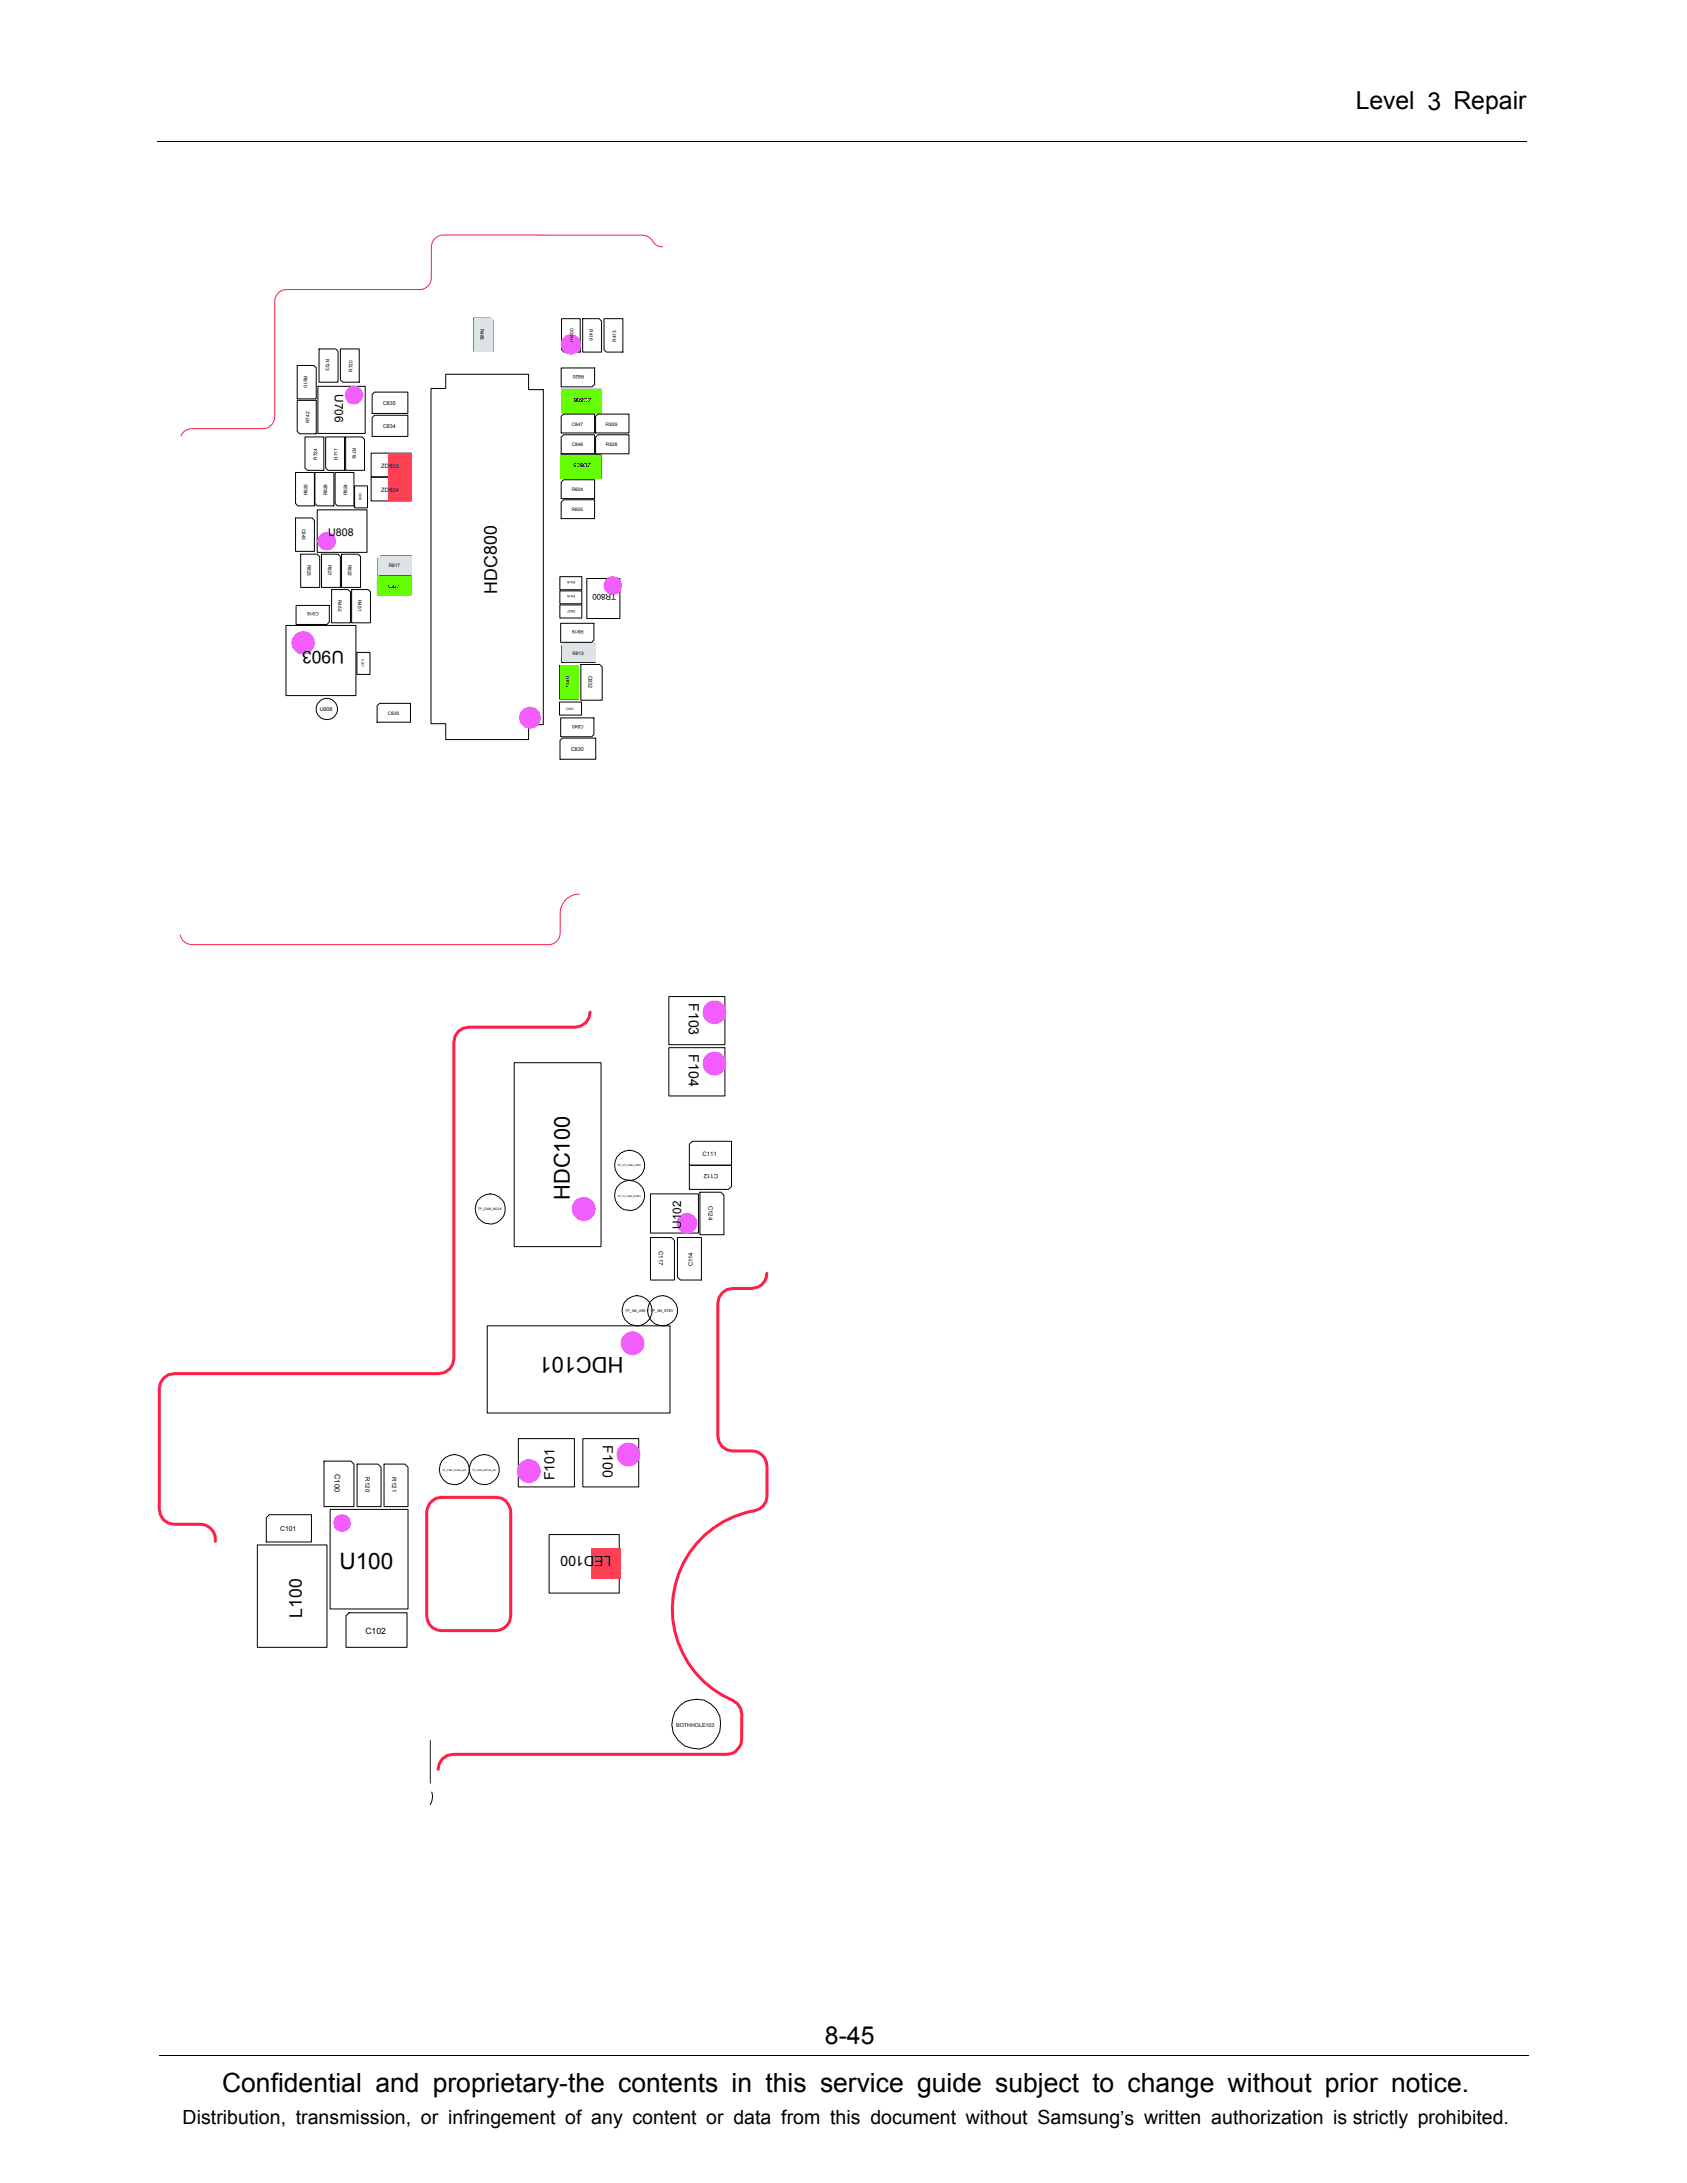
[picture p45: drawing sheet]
<svg xmlns="http://www.w3.org/2000/svg" width="216mm" height="279mm" viewBox="0 0 216 279" stroke-linecap="round" stroke-linejoin="round" font-family="sans-serif">
<defs><g id="words">
<text font-size="3.4" x="28.4" y="267.7">Confidential and proprietary-the contents in this service guide subject to change without prior notice.</text>
<g font-size="3.2">
<text x="173.5" y="14">Level 3 Repair</text>
<text x="105.6" y="261.6">8-45</text>
</g>
<text font-size="2.9" x="43.4" y="200.8">U100</text>
<g font-size="2.8">
<text x="72.9" y="153.6" transform="rotate(-90 72.9 153.6)">HDC100</text>
<text x="79.8" y="173.7" transform="rotate(-180 79.8 173.7)">HDC101</text>
</g>
<text font-size="2.5" x="23.4" y="271.9">Distribution, transmission, or infringement of any content or data from this document without Samsung’s written authorization is strictly prohibited.</text>
<text font-size="2.3" x="63.6" y="76" transform="rotate(-90 63.6 76)">HDC800</text>
<g font-size="2.2">
<text x="44" y="83.3" transform="rotate(-180 44 83.3)">U903</text>
<text x="38.7" y="207.1" transform="rotate(-90 38.7 207.1)">L100</text>
</g>
<g font-size="1.8">
<text x="88.2" y="128.4" transform="rotate(90 88.2 128.4)">F103</text>
<text x="88.2" y="135" transform="rotate(90 88.2 135)">F104</text>
<text x="77.2" y="185" transform="rotate(90 77.2 185)">F100</text>
<text x="71" y="189.5" transform="rotate(-90 71 189.5)">F101</text>
<text x="78.2" y="199.1" transform="rotate(-180 78.2 199.1)">LED100</text>
</g>
<g font-size="1.5">
<text x="42.9" y="50.5" transform="rotate(90 42.9 50.5)">U706</text>
<text x="87.2" y="157.3" transform="rotate(-90 87.2 157.3)">U102</text>
</g>
<text font-size="1.4" x="42" y="68.6">U808</text>
<text font-size="1.1" x="46.8" y="209.1">C102</text>
<g font-size="1">
<text x="78.9" y="76" transform="rotate(-180 78.9 76)">TR800</text>
<text x="42.8" y="188.7" transform="rotate(90 42.8 188.7)">C100</text>
</g>
<text font-size=".9" x="35.9" y="196">C101</text>
<g font-size=".8">
<text x="75.7" y="50.9" transform="rotate(-180 75.7 50.9)">ZD806</text>
<text x="48.8" y="59.8">ZD803</text>
<text x="75.6" y="59.3" transform="rotate(-180 75.6 59.3)">ZD805</text>
<text x="48.8" y="62.9">ZD804</text>
<text x="89.9" y="147.9">C111</text>
<text x="90.7" y="154.3" transform="rotate(90 90.7 154.3)">C124</text>
<text x="91.9" y="150.2" transform="rotate(-180 91.9 150.2)">C112</text>
<text x="84.3" y="160.1" transform="rotate(90 84.3 160.1)">C117</text>
<text x="88.7" y="162.1" transform="rotate(-90 88.7 162.1)">C114</text>
<text x="46.8" y="189.1" transform="rotate(90 46.8 189.1)">R120</text>
<text x="50.2" y="189.1" transform="rotate(90 50.2 189.1)">R121</text>
</g>
<g font-size=".7">
<text x="49" y="51.9">C835</text>
<text x="49" y="54.8">C834</text>
<text x="75.3" y="86.5" transform="rotate(90 75.3 86.5)">C832</text>
<text x="40.9" y="91">U908</text>
<text x="73.1" y="96.1">C830</text>
<text x="86.6" y="221">BOTHHOLE103</text>
</g>
<g font-size=".6">
<text x="41.7" y="46" transform="rotate(90 41.7 46)">R723</text>
<text x="45.1" y="47.6" transform="rotate(-90 45.1 47.6)">R720</text>
<text x="61.5" y="42.1" transform="rotate(90 61.5 42.1)">R486</text>
<text x="73.4" y="43.9" transform="rotate(-90 73.4 43.9)">TH400</text>
<text x="74.8" y="47.9" transform="rotate(-180 74.8 47.9)">R820</text>
<text x="75.4" y="42.1" transform="rotate(90 75.4 42.1)">R416</text>
<text x="78.9" y="43.7" transform="rotate(-90 78.9 43.7)">R413</text>
<text x="38.9" y="48.1" transform="rotate(90 38.9 48.1)">R810</text>
<text x="39.6" y="54.2" transform="rotate(-90 39.6 54.2)">R742</text>
<text x="40.6" y="58.8" transform="rotate(-90 40.6 58.8)">R724</text>
<text x="43.2" y="58.8" transform="rotate(-90 43.2 58.8)">R717</text>
<text x="45.1" y="57.3" transform="rotate(90 45.1 57.3)">R718</text>
<text x="73.2" y="57.1">C846</text>
<text x="73.2" y="54.5">C847</text>
<text x="77.6" y="57.1">R828</text>
<text x="77.6" y="54.5">R829</text>
<text x="39.4" y="63.4" transform="rotate(-90 39.4 63.4)">R825</text>
<text x="41.9" y="63.4" transform="rotate(-90 41.9 63.4)">R826</text>
<text x="44.4" y="63.4" transform="rotate(-90 44.4 63.4)">R824</text>
<text x="73.2" y="62.9">R604</text>
<text x="73.2" y="65.4">R605</text>
<text x="38.7" y="67.6" transform="rotate(90 38.7 67.6)">C843</text>
<text x="39.3" y="72.3" transform="rotate(90 39.3 72.3)">R823</text>
<text x="42" y="72.3" transform="rotate(90 42 72.3)">R821</text>
<text x="43.3" y="76.8" transform="rotate(90 43.3 76.8)">R452</text>
<text x="44.6" y="72.3" transform="rotate(90 44.6 72.3)">R822</text>
<text x="45.8" y="76.8" transform="rotate(90 45.8 76.8)">R451</text>
<text x="49.7" y="75.2">C837</text>
<text x="49.7" y="72.6">R817</text>
<text x="40.8" y="78.4" transform="rotate(-180 40.8 78.4)">C916</text>
<text x="73.3" y="83.8">R813</text>
<text x="74.7" y="80.6" transform="rotate(-180 74.7 80.6)">R819</text>
<text x="72.5" y="86.6" transform="rotate(90 72.5 86.6)">R812</text>
<text x="49.6" y="91.5">C839</text>
<text x="74.7" y="92.7" transform="rotate(-180 74.7 92.7)">C840</text>
</g>
<text font-size=".5" x="80" y="168">TP_3M_nRS T TP_3M_STBY</text>
<g font-size=".4">
<text x="46" y="63.1" transform="rotate(90 46 63.1)">C844</text>
<text x="73.6" y="76.2" transform="rotate(-180 73.6 76.2)">R419</text>
<text x="73.6" y="74.4" transform="rotate(-180 73.6 74.4)">R418</text>
<text x="73.6" y="78" transform="rotate(-180 73.6 78)">R827</text>
<text x="46.3" y="84.4" transform="rotate(90 46.3 84.4)">C917</text>
<text x="72.5" y="90.9">C831</text>
<text x="61.2" y="154.9">TP_CAM_MCLK</text>
</g>
<g font-size=".3">
<text x="79.1" y="149.3">TP_VT_CAM_nRST</text>
<text x="79.1" y="153.1">TP_VT_CAM_nSTBY</text>
<text x="56.6" y="188.2">TP_CAM_FLASH_EN</text>
<text x="60.4" y="188.2">TP_CAM_MOVIE_EN</text>
</g>
</g></defs>
<g fill="none" stroke="#000" stroke-width=".13">
<path d="M20.2 18.1h175.3M38 46.8h2.2l.3 .3v4h-2.5zM38 51.2h2.5v4.3h-2.2l-.3-.3zM39 55.9h2.4v4.3h-2.1l-.3-.3zM40.7 49.4h6v6.1h-6zM40.8 44.7h2.2l.3 .3v3.9h-2.5zM41.7 55.9h2.4v4.3h-2.1l-.3-.3zM43.6 44.7h2.4v4.2h-2.1l-.3-.3zM44.2 55.9h2.2l.3 .3v4h-2.5zM47.5 58h5.1v3h-5.1zM47.6 53.4l.3-.3h4.3v2.8h-4.6zM47.9 50.2h4.3v2.7h-4.6v-2.4z"/>
<path d="M55.2 49.7h1.8v-1.8h10.6v2h1.9v42.9h-1.9v1.9h-10.6v-2.1h-1.8zM60.7 40.7h2.1l.3 .3v4h-2.4zM71.8 58.2h5.1v3h-5.1zM71.8 47.1h4.3v2.1l-.3 .3h-4zM71.8 55.9l.3-.3h4v2.5h-4.3zM71.8 53.3l.3-.3h4v2.4h-4.3zM71.9 40.8h2.4v4.3h-2.1l-.3-.4zM71.9 49.8h5.1v3h-5.1zM74.6 40.8h2.1l.3 .3v4h-2.4zM76.5 55.6h4v2.5h-4.3v-2.2zM76.5 53h4v2.4h-4.3v-2.1zM77.3 40.8h2.4v4.3h-2.1l-.3-.4z"/>
<path d="M37.8 60.5h2.4v4.2h-2.1l-.3-.3zM37.8 66.3h2.1l.3 .3v4h-2.4zM37.9 77.5h4.2v2.1l-.3 .3h-3.9zM38.5 70.9h2.1l.3 .3v4h-2.4zM40.3 60.5h2.4v4.2h-2.1l-.3-.3zM40.6 65.3h6.4v5.4h-6.4zM41.1 70.9h2.2l.3 .3v4h-2.5zM42.4 75.5h2.1l.4 .3v3.9h-2.5zM42.9 60.5h2.4v4.2h-2.1l-.3-.3zM43.7 70.9h2.1l.3 .3v4h-2.4zM45 75.5h2.1l.3 .3v3.9h-2.4zM45.4 62.2h1.6v2.8h-1.6z"/>
<path d="M47.5 61.1h5.1v3h-5.1zM48.4 71.5l.3-.3h4v2.4h-4.3zM48.6 73.7h4v2.5h-4.3v-2.2zM71.6 73.8h2.9v1.7h-2.9zM71.6 75.6h2.9v1.7h-2.9zM71.6 77.4h2.9v1.7h-2.9zM71.8 79.8h4.2v2.1l-.3 .3h-3.9zM71.8 61.7l.3-.3h4v2.4h-4.3zM71.8 64.3l.3-.3h4v2.4h-4.3zM75.1 74h4.2v5.2h-4.2zM36.6 80.1h9v8.9h-9zM45.7 83.5h1.6v2.8h-1.6z"/>
<path d="M48.3 90.3l.3-.3h3.9v2.4h-4.2zM71.6 89.9h2.8v1.6h-2.8zM71.6 85.2h2.1l.3 .3v4h-2.4zM71.7 94.8l.3-.3h4.2v2.7h-4.5zM71.8 91.9h4.2v2.1l-.3 .3h-3.9zM72.2 82.3h4v2.5h-4.3v-2.1zM74.3 85h2.5l.3 .4v4.2h-2.8zM20.4 263h175.3"/>
<circle cx="41.8" cy="90.7" r="1.37"/>
</g>
<path d="M84.8 31.6a1.46 1.46 0 0 1-1.4-.9l-.3-.3-.9-.3h-25.5a1.55 1.55 0 0 0-1.5 1.5v4a1.52 1.52 0 0 1-1.5 1.5h-17a1.5 1.5 0 0 0-1.5 1.5v14.8a1.52 1.52 0 0 1-1.5 1.5h-9.1a1.49 1.49 0 0 0-1.4 .9M74.1 114.4a2.42 2.42 0 0 0-2.4 2.5v2.5a1.52 1.52 0 0 1-1.5 1.5h-45.6a1.53 1.53 0 0 1-1.5-1.2" fill="none" stroke="#ff1e45" stroke-width=".13"/>
<path d="M48.3 73.7h4.3v2.5h-4.3z" fill="#64ff00"/>
<circle cx="67.8" cy="91.9" r="1.44" fill="#f15dff"/>
<path d="M60.7 40.7h2.4v4.3h-2.4z" fill="#dce4e5"/>
<path d="M71.6 85.2h2.4v4.3h-2.4z" fill="#64ff00"/>
<g fill="#dce4e5">
<path d="M71.9 82.4h4.3v2.4h-4.3z"/>
<path d="M48.4 71.2h4.3v2.4h-4.3z"/>
</g>
<g fill="#f15dff">
<circle cx="73.1" cy="44.1" r="1.33"/>
<circle cx="78.4" cy="74.9" r="1.21"/>
<circle cx="45.3" cy="50.6" r="1.21"/>
<circle cx="41.8" cy="69.3" r="1.22"/>
<circle cx="38.8" cy="82.3" r="1.51"/>
</g>
<g fill="#ff4054">
<path d="M49.6 58h3v3h-3z"/>
<path d="M49.6 61.1h3v3h-3z"/>
</g>
<g fill="#64ff00">
<path d="M71.8 58.2h5.1v3h-5.1z"/>
<path d="M71.9 49.8h5.1v3h-5.1z"/>
</g>
<path d="M75.5 129.5a1.92 1.92 0 0 1-1.9 2h-13.6a1.92 1.92 0 0 0-1.9 1.9v40.5a1.92 1.92 0 0 1-1.9 1.9h-33.9a1.92 1.92 0 0 0-1.9 1.9v15.4a1.92 1.92 0 0 0 1.9 2h3.4a1.96 1.96 0 0 1 1.9 2.2M98.1 163a1.94 1.94 0 0 1-1.9 1.9h-2.4a1.92 1.92 0 0 0-1.9 1.9v17a1.92 1.92 0 0 0 1.9 1.9h2.4a1.91 1.91 0 0 1 1.9 1.9l.1 3.9a1.95 1.95 0 0 1-1.6 1.9 12.7 12.7 0 0 0-10.5 11 12.7 12.7 0 0 0 7.6 13.2l.7 .4 .4 .7 .1 .7v3.2a1.89 1.89 0 0 1-1.9 1.9h-35a1.92 1.92 0 0 0-1.9 2M55 192.4l.8-.7 .7-.1h7a1.85 1.85 0 0 1 1.9 2v13.2a1.96 1.96 0 0 1-1.9 1.9h-7a1.86 1.86 0 0 1-1.9-1.9v-13.2l.1-.6z" fill="none" stroke="#ff1e45" stroke-width=".38"/>
<g fill="none" stroke="#000" stroke-width=".13">
<path d="M65.8 136h11.1v23.6h-11.1zM85.6 127.6h7.2v6.1h-7.2zM85.6 134.1h7.2v6.2h-7.2zM83.2 152.8h6.2v5h-6.2zM83.2 158.4h2.7l.4 .4v5h-3.1zM86.7 158.4h3.1v5.4h-2.7l-.4-.4zM88.2 146.5l.4-.4h5v3h-5.4zM88.2 149.1h5.4v2.7l-.4 .4h-5zM89.6 152.6h2.7l.3 .4v5h-3zM62.4 169.7h23.3v11.1h-23.3zM32.9 197.7h8.9v13.1h-8.9zM34.5 193.9h5.4v3.5h-5.8v-3.1z"/>
<path d="M41.5 187h3.4l.4 .4v5.4h-3.8zM42.2 193.2h10v12.7h-10zM45.7 187.4h2.7l.4 .4v5h-3.1zM49.1 187.4h2.7l.4 .4v5h-3.1zM66.3 184.1h7.2v6.2h-7.2zM70.3 196.4h8.9v7.5h-8.9zM74.6 184.1h7.1v6.2h-7.1zM44.7 206.4h7.4v4.4h-7.8v-4zM87 218.4a3.2 3.2 0 0 1 4.2-.2 3.2 3.2 0 0 1 .5 4.2 2.87 2.87 0 0 1-3.1 1.4 3.1 3.1 0 0 1-2.5-3.8l.3-.9zM55.1 222.8v5.4M55.3 229.4l.1 .5-.3 1.1"/>
<circle cx="62.7" cy="154.7" r="1.93"/>
<circle cx="80.6" cy="149.1" r="1.93"/>
<circle cx="80.6" cy="153" r="1.93"/>
<circle cx="81.5" cy="167.7" r="1.93"/>
<circle cx="84.8" cy="167.7" r="1.93"/>
<circle cx="58.1" cy="188.1" r="1.92"/>
<circle cx="62" cy="188.1" r="1.93"/>
</g>
<path d="M55.1 222.8v5.4" fill="none" stroke="#63ff00" stroke-width=".13"/>
<g fill="#f15dff">
<circle cx="80.4" cy="186.2" r="1.54"/>
<circle cx="67.7" cy="188.3" r="1.53"/>
<circle cx="91.5" cy="129.6" r="1.54"/>
<circle cx="91.5" cy="136.1" r="1.54"/>
<circle cx="74.7" cy="154.7" r="1.54"/>
<circle cx="81" cy="171.9" r="1.54"/>
</g>
<path d="M75.7 198.2h3.8v3.9h-3.8z" fill="#ff4054"/>
<g fill="#f15dff">
<circle cx="43.8" cy="194.9" r="1.15"/>
<circle cx="87.9" cy="156.6" r="1.34"/>
</g>
<use href="#words"/>
</svg>
